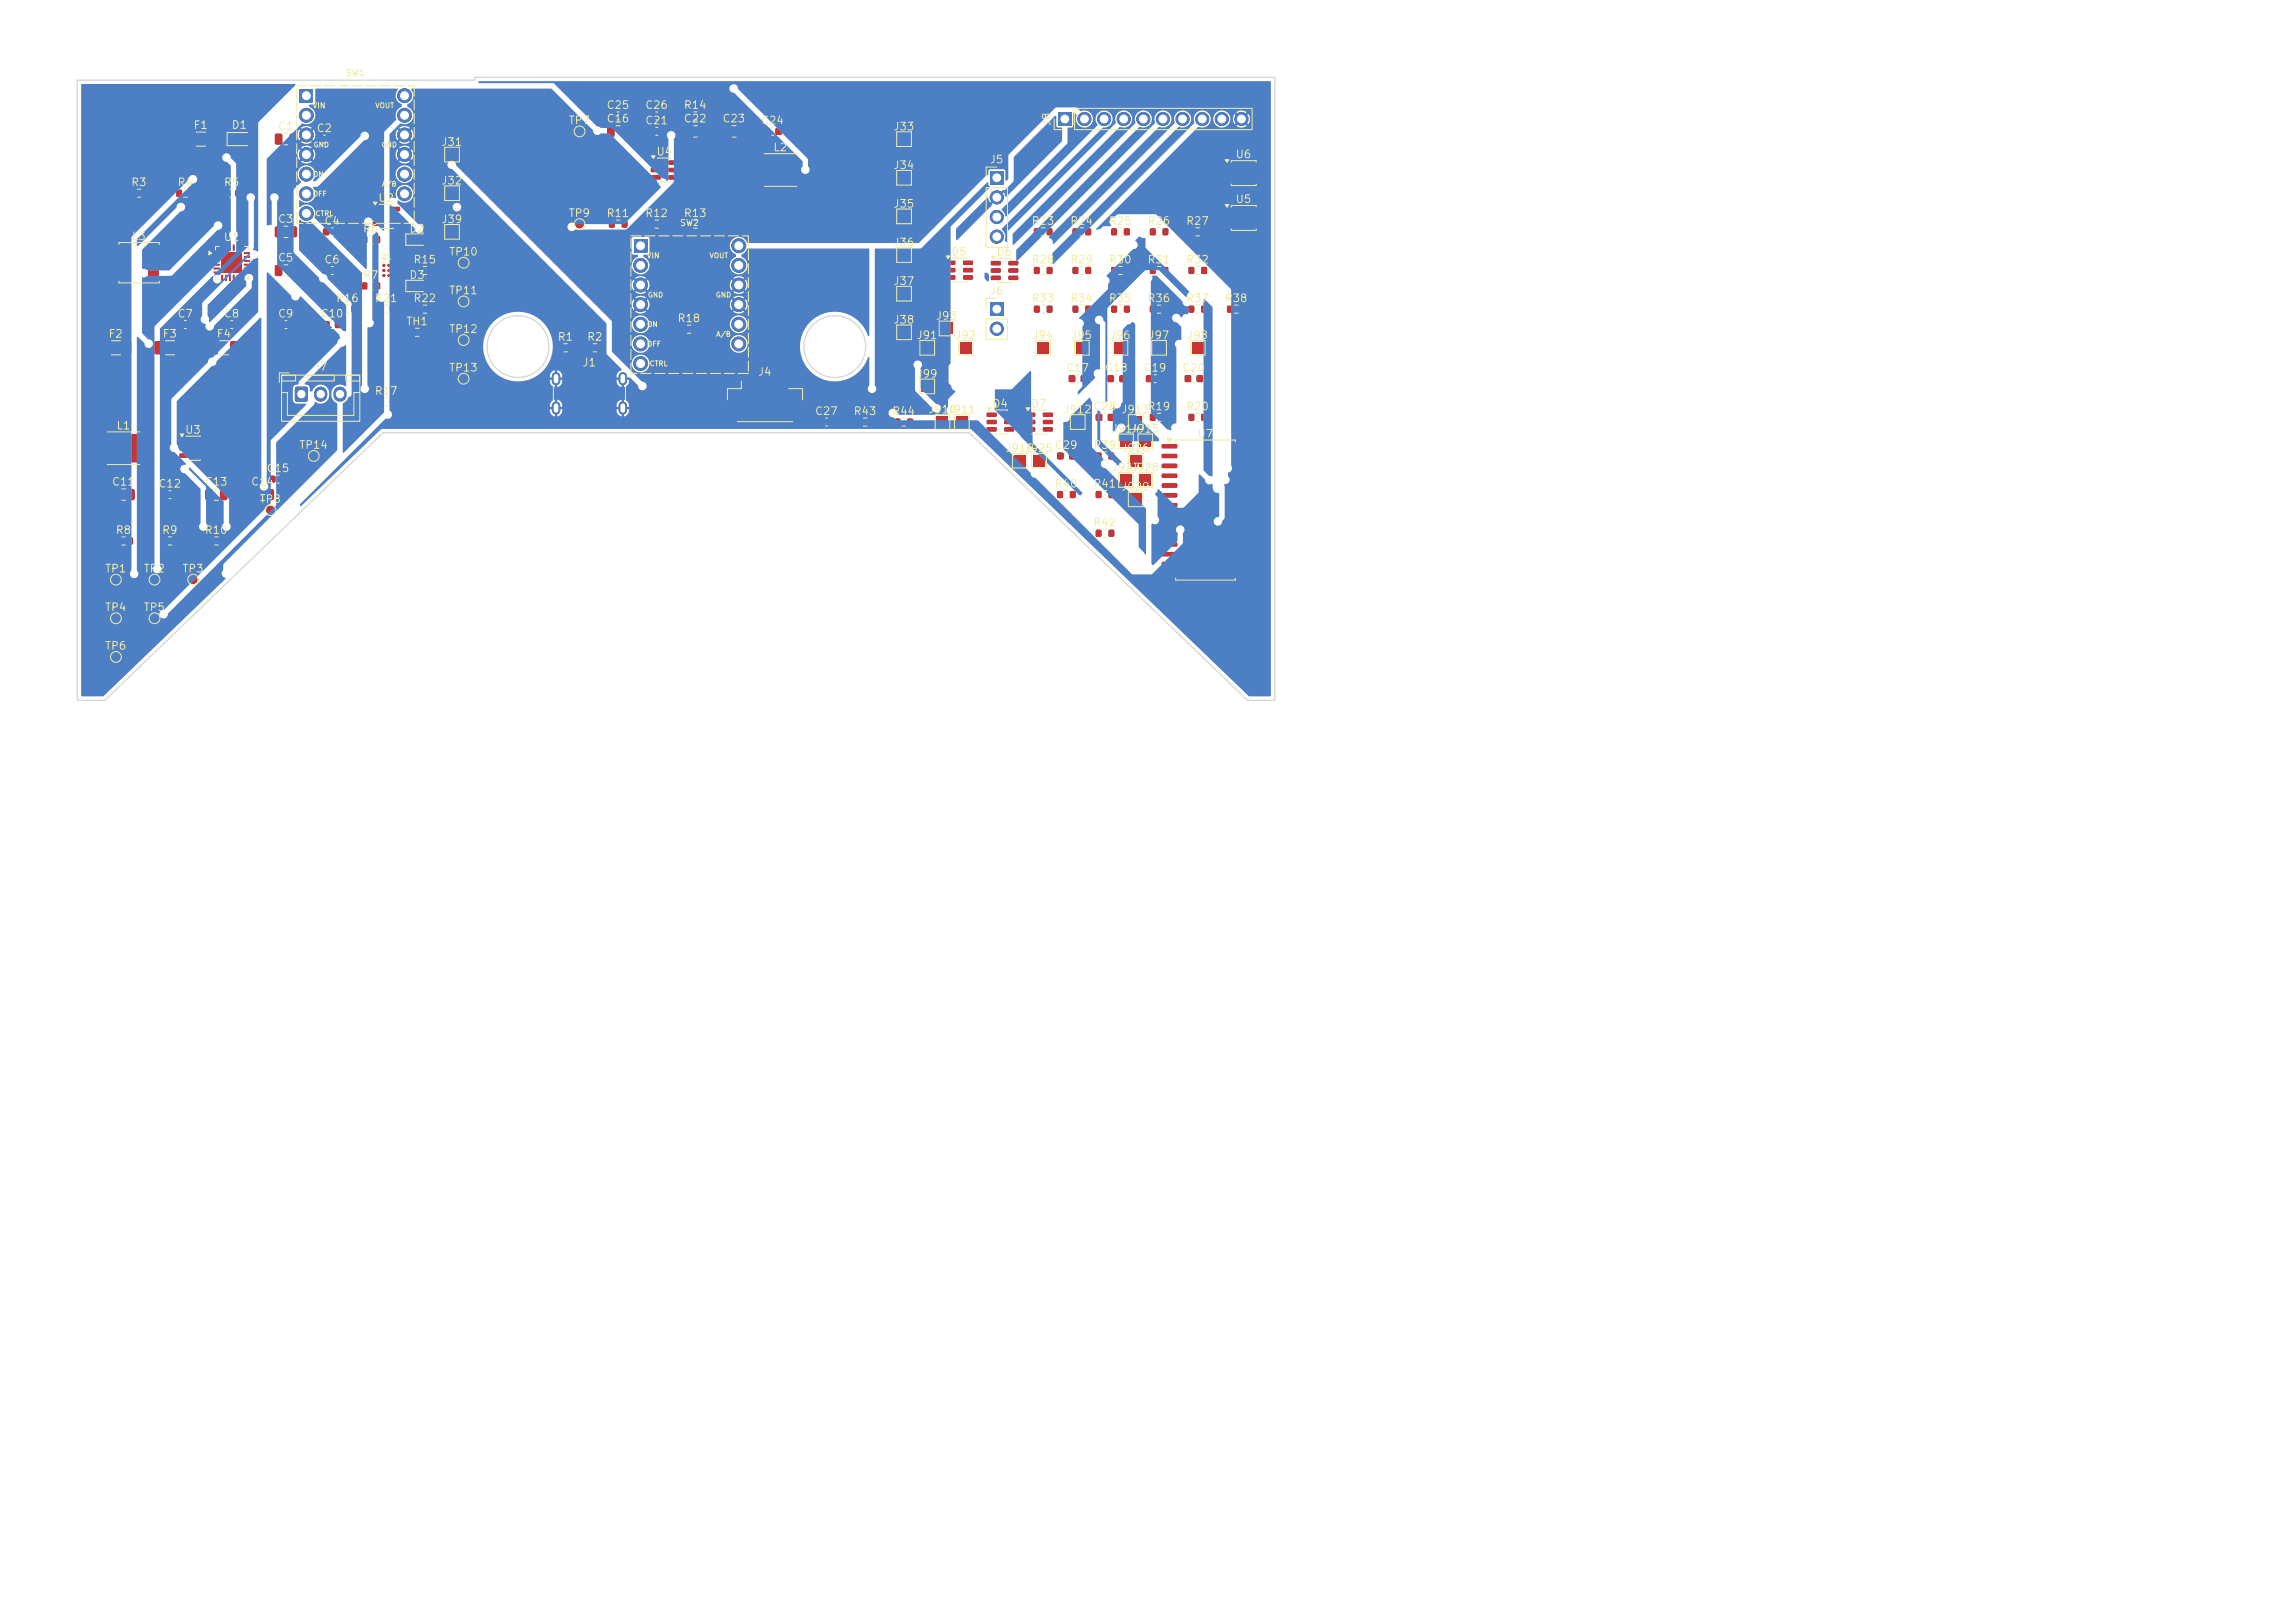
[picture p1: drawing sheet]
<svg xmlns="http://www.w3.org/2000/svg" width="297mm" height="210mm" viewBox="0 0 297 210" stroke-linecap="round" stroke-linejoin="round" font-family="sans-serif">
<defs><g id="words">
<g font-size="1" fill="#f2eda1">
<text x="25" y="16.9">F1</text>
<text x="29.9" y="16.9">D1</text>
<text x="35.9" y="17.1">C1</text>
<text x="40.9" y="17.3">C2</text>
<text x="73.5" y="16.3">TP7</text>
<text x="78.4" y="14.3">C25</text>
<text x="78.4" y="16.1">C16</text>
<text x="83.4" y="14.3">C26</text>
<text x="83.4" y="16.3">C21</text>
<text x="88.4" y="16.1">C22</text>
<text x="88.4" y="14.3">R14</text>
<text x="93.4" y="16.1">C23</text>
<text x="98.4" y="16.3">C24</text>
<text x="115.5" y="17.1">J33</text>
<text x="136.2" y="16.4" transform="rotate(-90 136.2 16.4)">J8</text>
<text x="57" y="19.1">J31</text>
<text x="84.9" y="20.4">U4</text>
<text x="100" y="19.8">L2</text>
<text x="115.5" y="22.1">J34</text>
<text x="128" y="21.4">J5</text>
<text x="159.8" y="20.7">U6</text>
<text x="16.9" y="24.3">R3</text>
<text x="22.9" y="24.3">R4</text>
<text x="28.9" y="24.3">R5</text>
<text x="35.9" y="29.1">C3</text>
<text x="41.9" y="29.3">C4</text>
<text x="48.9" y="26.4">U2</text>
<text x="57" y="29.1">J39</text>
<text x="57" y="24.1">J32</text>
<text x="73.5" y="28.3">TP9</text>
<text x="78.4" y="28.3">R11</text>
<text x="83.4" y="28.3">R12</text>
<text x="88.4" y="28.3">R13</text>
<text x="115.5" y="27.1">J35</text>
<text x="133.4" y="29.3">R23</text>
<text x="138.4" y="29.3">R24</text>
<text x="143.4" y="29.3">R25</text>
<text x="148.4" y="29.3">R26</text>
<text x="153.4" y="29.3">R27</text>
<text x="159.8" y="26.5">U5</text>
<text x="17" y="31.3">L3</text>
<text x="28.9" y="31.4">U1</text>
<text x="35.9" y="34.1">C5</text>
<text x="41.9" y="34.3">C6</text>
<text x="46.9" y="30.3">R6</text>
<text x="52.9" y="30.3">D2</text>
<text x="53.4" y="34.3">R15</text>
<text x="58" y="33.3">TP10</text>
<text x="115.5" y="32.1">J36</text>
<text x="123" y="33.3">D5</text>
<text x="128.9" y="33.4">D6</text>
<text x="133.4" y="34.3">R28</text>
<text x="138.4" y="34.3">R29</text>
<text x="143.4" y="34.3">R30</text>
<text x="148.4" y="34.3">R31</text>
<text x="153.4" y="34.3">R32</text>
<text x="22.9" y="41.3">C7</text>
<text x="28.9" y="41.3">C8</text>
<text x="35.9" y="41.3">C9</text>
<text x="41.4" y="41.3">C10</text>
<text x="43.4" y="39.3">R16</text>
<text x="46.9" y="36.3">R7</text>
<text x="48.4" y="39.3">R21</text>
<text x="52.9" y="36.3">D3</text>
<text x="53.4" y="39.3">R22</text>
<text x="58" y="38.3">TP11</text>
<text x="87.6" y="41.9">R18</text>
<text x="115.5" y="37.1">J37</text>
<text x="121" y="41.6">J93</text>
<text x="128" y="38.4">J6</text>
<text x="133.4" y="39.3">R33</text>
<text x="138.4" y="39.3">R34</text>
<text x="143.4" y="39.3">R35</text>
<text x="148.4" y="39.3">R36</text>
<text x="153.4" y="39.3">R37</text>
<text x="158.4" y="39.3">R38</text>
<text x="14" y="43.9">F2</text>
<text x="21" y="43.9">F3</text>
<text x="28" y="43.9">F4</text>
<text x="52.5" y="42.3">TH1</text>
<text x="58" y="43.3">TP12</text>
<text x="72.1" y="44.3">R1</text>
<text x="75.3" y="47.7">J1</text>
<text x="75.9" y="44.3">R2</text>
<text x="115.5" y="42.1">J38</text>
<text x="118.5" y="44.1">J91</text>
<text x="123.5" y="44.1">J92</text>
<text x="133.5" y="44.1">J94</text>
<text x="138.5" y="44.1">J95</text>
<text x="143.5" y="44.1">J96</text>
<text x="148.5" y="44.1">J97</text>
<text x="153.5" y="44.1">J98</text>
<text x="40.5" y="48.2">J7</text>
<text x="48.4" y="51.3">R17</text>
<text x="58" y="48.3">TP13</text>
<text x="98" y="48.9">J4</text>
<text x="105.4" y="53.9">C27</text>
<text x="110.4" y="53.9">R43</text>
<text x="115.4" y="53.9">R44</text>
<text x="118.5" y="49.1">J99</text>
<text x="120" y="53.7">J910</text>
<text x="122.5" y="53.7">J911</text>
<text x="128.4" y="53">D4</text>
<text x="133.4" y="53">D7</text>
<text x="137.5" y="53.7">J912</text>
<text x="137.9" y="48.3">C17</text>
<text x="141.4" y="53.3">C28</text>
<text x="142.9" y="48.3">C18</text>
<text x="145" y="53.7">J913</text>
<text x="147.9" y="48.3">C19</text>
<text x="148.4" y="53.3">R19</text>
<text x="152.9" y="48.3">C20</text>
<text x="153.4" y="53.3">R20</text>
<text x="15" y="55.8">L1</text>
<text x="23.9" y="56.4">U3</text>
<text x="38.6" y="58.3">TP14</text>
<text x="130" y="58.7">J916</text>
<text x="132.5" y="58.7">J925</text>
<text x="136.4" y="58.3">C29</text>
<text x="141.4" y="58.3">R39</text>
<text x="143.8" y="56.2">J914</text>
<text x="145" y="58.7">J926</text>
<text x="146.3" y="56.2">J915</text>
<text x="154.9" y="56.9">U7</text>
<text x="14.4" y="63.1">C11</text>
<text x="20.4" y="63.3">C12</text>
<text x="26.4" y="63.1">C13</text>
<text x="32.4" y="63.1">C14</text>
<text x="33.5" y="65.3">TP8</text>
<text x="34.4" y="61.3">C15</text>
<text x="136.4" y="63.3">R40</text>
<text x="141.4" y="63.3">R41</text>
<text x="143.8" y="61.2">J927</text>
<text x="145" y="63.7">J929</text>
<text x="146.3" y="61.2">J928</text>
<text x="14.9" y="69.3">R8</text>
<text x="20.9" y="69.3">R9</text>
<text x="26.4" y="69.3">R10</text>
<text x="141.4" y="68.3">R42</text>
<text x="13.5" y="74.3">TP1</text>
<text x="18.5" y="74.3">TP2</text>
<text x="23.5" y="74.3">TP3</text>
<text x="13.5" y="79.3">TP4</text>
<text x="18.5" y="79.3">TP5</text>
<text x="13.5" y="84.3">TP6</text>
</g>
<g font-size=".8" fill="#f2eda1">
<text x="44.7" y="10">SW1</text>
<text x="87.9" y="29.4">SW2</text>
</g>
<g font-size=".7" fill="#f2eda1">
<text x="40.4" y="14.2">VIN</text>
<text x="48.5" y="14.1">VOUT</text>
<text x="40.4" y="23">ON</text>
<text x="40.5" y="19.2">GND</text>
<text x="49.3" y="19.2">GND</text>
<text x="40.4" y="25.6">OFF</text>
<text x="40.8" y="28.1">CTRL</text>
<text x="49.4" y="24.3">A/B</text>
<text x="49.2" y="33.7">Q1</text>
<text x="83.6" y="33.6">VIN</text>
<text x="91.8" y="33.6">VOUT</text>
<text x="83.8" y="38.6">GND</text>
<text x="92.6" y="38.6">GND</text>
<text x="83.7" y="45">OFF</text>
<text x="83.7" y="42.5">ON</text>
<text x="84" y="47.5">CTRL</text>
<text x="92.6" y="43.7">A/B</text>
</g>
</g></defs>
<g fill="#c83434">
<path d="M16.8 24.6h.7v.8h-.7z"/>
<path d="M18.5 24.6h.7v.8h-.7z"/>
<path d="M158.1 21.3h1.3l.1 .2-.1 .1h-1.2z"/>
<path d="M158.1 21.8h1.3l.1 .2-.1 .1h-1.2z"/>
<path d="M158.1 22.3h1.3l.1 .2-.1 .1h-1.2z"/>
<path d="M158.1 22.8h1.3l.1 .2-.1 .1h-1.2z"/>
<path d="M158.1 23.3h1.3l.1 .2-.1 .1h-1.2z"/>
<path d="M162.4 23.3h1.3l.1 .2-.1 .1h-1.3z"/>
<path d="M162.4 22.8h1.3l.1 .2-.1 .1h-1.3z"/>
<path d="M162.4 22.3h1.3l.1 .2-.1 .1h-1.3z"/>
<path d="M162.4 21.8h1.3l.1 .2-.1 .1h-1.3z"/>
<path d="M162.4 21.3h1.3l.1 .2-.1 .1h-1.3z"/>
<path d="M35.6 34.3h.7l.2 .1v1.1l-.1 .2h-.6l-.2-.1v-1.1z"/>
<path d="M37.5 34.3h.7l.2 .1v1.1l-.1 .2h-.6l-.2-.1-.1-1.1z"/>
<path d="M133.8 39.6h.7v.8h-.7z"/>
<path d="M135.5 39.6h.7v.8h-.7z"/>
<path d="M141.8 58.6h.7v.8h-.7z"/>
<path d="M143.5 58.6h.7v.8h-.7z"/>
<path d="M146.2 58.9h1.5v1.5h-1.5z"/>
<path d="M14.8 69.6h.7v.8h-.7z"/>
<path d="M16.5 69.6h.7v.8h-.7z"/>
<path d="M121.7 41.8h1.5v1.5h-1.5z"/>
</g>
<circle cx="20" cy="80" r=".5" fill="#c83434" stroke="#c83434" stroke-width=".13"/>
<g fill="#c83434">
<path d="M133.8 34.6h.7v.8h-.7z"/>
<path d="M135.5 34.6h.7v.8h-.7z"/>
<path d="M24 17.2l1-.1 .2 .2v1.3l-.1 .3h-.9l-.2-.2v-1.3z"/>
<path d="M26.8 17.2l1-.1 .2 .2v1.3l-.1 .3h-.9l-.2-.2v-1.3z"/>
<path d="M29.7 17.8h.5v.4h-.5z"/>
<path d="M31.8 17.8h.5v.4h-.5z"/>
<path d="M128.2 22.2h1.6v1.7h-1.6z"/>
</g>
<g fill="#c83434" stroke="#c83434" stroke-width=".13">
<circle cx="129" cy="25.5" r=".85"/>
<circle cx="129" cy="28.1" r=".85"/>
<circle cx="129" cy="30.6" r=".85"/>
</g>
<path d="M116.2 27.3h1.6v1.5h-1.6z" fill="#c83434"/>
<circle cx="75" cy="17" r=".5" fill="#c83434" stroke="#c83434" stroke-width=".13"/>
<g fill="#c83434">
<path d="M52.8 42.6h.7v.8h-.7z"/>
<path d="M54.5 42.6h.7v.8h-.7z"/>
<path d="M138.7 53.9h1.5v1.5h-1.5z"/>
<path d="M137 14.6h1.6v1.7h-1.6z"/>
</g>
<g fill="#c83434" stroke="#c83434" stroke-width=".13">
<circle cx="140.3" cy="15.4" r=".85"/>
<circle cx="142.9" cy="15.4" r=".85"/>
<circle cx="145.4" cy="15.4" r=".85"/>
<circle cx="148" cy="15.4" r=".85"/>
<circle cx="150.5" cy="15.4" r=".85"/>
<circle cx="153" cy="15.4" r=".85"/>
<circle cx="155.6" cy="15.4" r=".85"/>
<circle cx="158.1" cy="15.4" r=".85"/>
<circle cx="160.7" cy="15.4" r=".85"/>
</g>
<g fill="#c83434">
<path d="M122.4 33.7h1.2l.1 .2v.3l-.2 .1h-1.1l-.1-.1z"/>
<path d="M122.4 34.7h1.2l.1 .1v.4l-.2 .1-1.1-.1-.1-.1z"/>
<path d="M122.4 35.6h1.2l.1 .2v.3l-.2 .1h-1.1l-.1-.1z"/>
<path d="M124.7 35.6h1.1l.1 .2v.3l-.1 .1h-1.1l-.1-.1z"/>
<path d="M124.7 34.7h1.1l.1 .1v.4l-.1 .1-1.1-.1-.1-.1z"/>
<path d="M124.7 33.7h1.1l.1 .2v.3l-.1 .1h-1.1l-.1-.1z"/>
<path d="M145 61.4h1.5v1.5h-1.5z"/>
<path d="M28.8 41.6l.2-.1 .6 .1 .1 .2-.1 .6-.2 .1-.6-.1v-.1z"/>
<path d="M30.4 41.6l.1-.1 .7 .1v.2v.6l-.2 .1-.6-.1-.1-.1z"/>
<path d="M119.3 49.3h1.5v1.5h-1.5z"/>
<path d="M134.3 44.3h1.5v1.5h-1.5z"/>
<path d="M35.6 29.3h.7l.2 .1v1.1l-.1 .2h-.6l-.2-.1v-1.1z"/>
<path d="M37.5 29.3h.7l.2 .1v1.1l-.1 .2h-.6l-.2-.1-.1-1.1z"/>
<path d="M132.7 53.4h1.2l.1 .1v.4l-.2 .1-1-.1-.1-.1z"/>
<path d="M132.7 54.4l1.2-.1 .1 .2v.3l-.2 .1h-1l-.1-.1z"/>
<path d="M132.7 55.3h1.2l.1 .1v.4l-.2 .1-1-.1-.1-.1z"/>
<path d="M135 55.3h1.2l.1 .1v.4l-.2 .1-1.1-.1-.1-.1z"/>
<path d="M135 54.4l1.2-.1 .1 .2v.3l-.2 .1h-1.1l-.1-.1z"/>
<path d="M135 53.4h1.2l.1 .1v.4l-.2 .1-1.1-.1-.1-.1z"/>
<path d="M84.2 20.8h1.2l.1 .1v.4l-.1 .1-1.1-.1-.1-.1z"/>
<path d="M84.2 21.7h1.2l.1 .2v.3l-.1 .1h-1.1l-.1-.1z"/>
<path d="M84.2 22.7h1.2l.1 .1v.4l-.1 .1-1.1-.1-.1-.1z"/>
<path d="M86.5 22.7h1.2l.1 .1v.4l-.1 .1-1.1-.1-.1-.1z"/>
<path d="M86.5 21.7h1.2l.1 .2v.3l-.1 .1h-1.1l-.1-.1z"/>
<path d="M86.5 20.8h1.2l.1 .1v.4l-.1 .1-1.1-.1-.1-.1z"/>
<path d="M57.7 29.3h1.5v1.5h-1.5z"/>
<path d="M153.8 34.6h.7v.8h-.7z"/>
<path d="M155.5 34.6h.7v.8h-.7z"/>
<path d="M13 44.2l1-.1 .2 .2v1.3l-.1 .3h-.9l-.2-.2v-1.3z"/>
<path d="M15.8 44.2l1-.1 .2 .2v1.3l-.1 .3h-.9l-.2-.2v-1.3z"/>
<path d="M78.8 14.6l.2-.1 .6 .1 .1 .2-.1 .6-.2 .1-.6-.1v-.1z"/>
<path d="M80.4 14.6l.1-.1 .7 .1v.2v.6l-.2 .1-.6-.1-.1-.1z"/>
<path d="M138.8 29.6h.7v.8h-.7z"/>
<path d="M140.5 29.6h.7v.8h-.7z"/>
<path d="M20.8 69.6h.7v.8h-.7z"/>
<path d="M22.5 69.6h.7v.8h-.7z"/>
<path d="M48.2 26.8h1.2l.1 .1v.4l-.1 .1-1.1-.1-.1-.1z"/>
<path d="M48.2 27.7h1.2l.1 .2v.3l-.1 .1h-1.1l-.1-.1z"/>
<path d="M48.2 28.7h1.2l.1 .1v.4l-.1 .1-1.1-.1-.1-.1z"/>
<path d="M50.5 28.7h1.2l.1 .1v.4l-.1 .1-1.1-.1-.1-.1z"/>
<path d="M50.5 27.7h1.2l.1 .2v.3l-.1 .1h-1.1l-.1-.1z"/>
<path d="M50.5 26.8h1.2l.1 .1v.4l-.1 .1-1.1-.1-.1-.1z"/>
<path d="M144.3 44.3h1.4v1.5h-1.4z"/>
<path d="M43.8 39.6h.7v.8h-.7z"/>
<path d="M45.5 39.6h.7v.8h-.7z"/>
<path d="M78.8 28.6h.7v.8h-.7z"/>
<path d="M80.5 28.6h.7v.8h-.7z"/>
<path d="M23.2 56.8h1.2l.1 .1v.4l-.1 .1-1.1-.1-.1-.1z"/>
<path d="M23.2 57.7h1.2l.1 .2v.3l-.1 .1h-1.1l-.1-.1z"/>
<path d="M23.2 58.7h1.2l.1 .1v.4l-.1 .1-1.1-.1-.1-.1z"/>
<path d="M25.5 58.7h1.2l.1 .1v.4l-.2 .1-1-.1-.1-.1z"/>
<path d="M25.5 57.7h1.2l.1 .2v.3l-.2 .1h-1l-.1-.1z"/>
<path d="M25.5 56.8h1.2l.1 .1v.4l-.2 .1-1-.1-.1-.1z"/>
<path d="M141.8 63.6h.7v.8h-.7z"/>
<path d="M143.5 63.6h.7v.8h-.7z"/>
<path d="M46.8 36.6h.7v.8h-.7z"/>
<path d="M48.5 36.6h.7v.8h-.7z"/>
</g>
<circle cx="35" cy="66" r=".5" fill="#c83434" stroke="#c83434" stroke-width=".13"/>
<g fill="#c83434">
<path d="M147.5 56.4h1.5v1.5h-1.5z"/>
<path d="M20.8 63.6l.2-.1 .6 .1 .1 .2-.1 .6-.2 .1-.6-.1v-.1z"/>
<path d="M22.4 63.6l.2-.1 .6 .1v.2v.6l-.2 .1-.6-.1-.1-.1z"/>
<path d="M124.3 44.3h1.5v1.5h-1.5z"/>
<path d="M38.7 11.5h1.9v1.8h-1.9z"/>
</g>
<g fill="#c83434" stroke="#c83434" stroke-width=".13">
<circle cx="39.6" cy="14.9" r=".9"/>
<circle cx="52.3" cy="12.4" r=".9"/>
<circle cx="52.3" cy="14.9" r=".9"/>
<circle cx="39.6" cy="17.5" r=".9"/>
<circle cx="39.6" cy="20" r=".9"/>
<circle cx="52.3" cy="17.5" r=".9"/>
<circle cx="52.3" cy="20" r=".9"/>
<circle cx="39.6" cy="27.6" r=".9"/>
<circle cx="52.3" cy="22.5" r=".9"/>
<circle cx="52.3" cy="25.1" r=".9"/>
<circle cx="39.6" cy="25.1" r=".9"/>
<circle cx="39.6" cy="22.5" r=".9"/>
</g>
<g fill="#c83434">
<path d="M116.2 22.3h1.6v1.5h-1.6z"/>
<path d="M143.8 34.6h.7v.8h-.7z"/>
<path d="M145.5 34.6h.7v.8h-.7z"/>
<path d="M131.2 58.9h1.5v1.5h-1.5z"/>
<path d="M115.8 54.2h.7v.8h-.7z"/>
<path d="M117.5 54.2h.6v.8h-.6z"/>
</g>
<circle cx="60" cy="49" r=".5" fill="#c83434" stroke="#c83434" stroke-width=".13"/>
<g fill="#c83434">
<path d="M96.2 49.3h.4l.2 .1v1.5l-.1 .1h-.4l-.1-.1z"/>
<path d="M97.5 49.3h.4l.1 .1 .1 1.5-.1 .1h-.4l-.1-.1z"/>
<path d="M98.7 49.3h.4l.2 .1v1.5l-.1 .1h-.3l-.2-.1z"/>
<path d="M100 49.3h.4l.1 .1v1.5v.1h-.4l-.1-.1z"/>
<path d="M101.2 49.3h.4l.2 .1v1.5l-.1 .1h-.4l-.1-.1z"/>
<path d="M94.2 52.1l.7-.1 .2 .2v2.3l-.1 .2h-.6l-.2-.2-.1-2.2z"/>
<path d="M102.9 52.1l.7-.1 .2 .2 .1 2.3-.2 .2h-.6l-.2-.2-.1-2.2z"/>
<path d="M28.8 24.6h.7v.8h-.7z"/>
<path d="M30.5 24.6h.7v.8h-.7z"/>
<path d="M82 30.9h1.8v1.8h-1.8z"/>
</g>
<g fill="#c83434" stroke="#c83434" stroke-width=".13">
<circle cx="82.9" cy="34.3" r=".9"/>
<circle cx="95.6" cy="31.8" r=".9"/>
<circle cx="95.6" cy="34.3" r=".9"/>
<circle cx="82.9" cy="36.9" r=".9"/>
<circle cx="82.9" cy="39.4" r=".9"/>
<circle cx="95.6" cy="36.9" r=".9"/>
<circle cx="95.6" cy="39.4" r=".9"/>
<circle cx="82.9" cy="47" r=".9"/>
<circle cx="95.6" cy="42" r=".9"/>
<circle cx="95.6" cy="44.5" r=".9"/>
<circle cx="82.9" cy="44.5" r=".9"/>
<circle cx="82.9" cy="42" r=".9"/>
</g>
<g fill="#c83434">
<path d="M147.5 61.4h1.5v1.5h-1.5z"/>
<path d="M116.2 42.3h1.6v1.5h-1.6z"/>
<path d="M41.8 29.6l.2-.1 .6 .1 .1 .2-.1 .6-.2 .1-.6-.1v-.1z"/>
<path d="M43.4 29.6l.2-.1 .6 .1v.2v.6l-.2 .1-.6-.1-.1-.1z"/>
<path d="M138.8 39.6h.7v.8h-.7z"/>
<path d="M140.5 39.6h.7v.8h-.7z"/>
<path d="M35.8 41.6l.2-.1 .6 .1 .1 .2-.1 .6-.2 .1-.6-.1v-.1z"/>
<path d="M37.4 41.6l.2-.1 .6 .1v.2v.6l-.2 .1-.6-.1-.1-.1z"/>
<path d="M146.2 53.9h1.5v1.5h-1.5z"/>
<path d="M146.2 63.9h1.5v1.5h-1.5z"/>
</g>
<circle cx="15" cy="80" r=".5" fill="#c83434" stroke="#c83434" stroke-width=".13"/>
<g fill="#c83434">
<path d="M116.2 17.3h1.6v1.5h-1.6z"/>
<path d="M138.8 34.6h.7v.8h-.7z"/>
<path d="M140.5 34.6h.7v.8h-.7z"/>
<path d="M41.8 34.6l.2-.1 .6 .1 .1 .2-.1 .6-.2 .1-.6-.1v-.1z"/>
<path d="M43.4 34.6l.2-.1 .6 .1v.2v.6l-.2 .1-.6-.1-.1-.1z"/>
<path d="M141.8 53.6l.2-.1 .6 .1 .1 .2-.1 .6-.2 .1-.6-.1v-.1z"/>
<path d="M143.4 53.6l.1-.1 .7 .1v.2v.6l-.2 .1-.6-.1-.1-.1z"/>
<path d="M75.8 44.6h.7v.8h-.7z"/>
<path d="M77.5 44.6h.7v.8h-.7z"/>
<path d="M154.3 44.3h1.4v1.5h-1.4z"/>
<path d="M75.5 48.4l.5-.1 .1 .1v.9l-.1 .2h-.4l-.2-.1z"/>
<path d="M77.5 48.4l.5-.1 .2 .1v.9l-.1 .2h-.5l-.2-.1z"/>
<path d="M78.7 48.4l.5-.1 .2 .1v.9l-.1 .2h-.5l-.2-.1z"/>
<path d="M76.5 48.4l.5-.1 .1 .1v.9l-.1 .2h-.4l-.2-.1z"/>
<path d="M74.4 48.4l.5-.1 .2 .1v.9l-.1 .2h-.4l-.2-.1z"/>
<path d="M73.2 48.4l.5-.1 .2 .1v.9l-.1 .2h-.5l-.2-.1z"/>
</g>
<path d="M72 48.7v.6M72 52.5v.6M80.6 48.7v.6M80.6 52.5v.6" fill="none" stroke="#c83434" stroke-width="1.1"/>
<g fill="#c83434">
<path d="M133.8 29.6h.7v.8h-.7z"/>
<path d="M135.5 29.6h.7v.8h-.7z"/>
<path d="M127.7 53.4h1.2l.1 .1v.4l-.2 .1-1-.1-.1-.1z"/>
<path d="M127.7 54.4l1.2-.1 .1 .2v.3l-.2 .1h-1l-.1-.1z"/>
<path d="M127.7 55.3h1.2l.1 .1v.4l-.2 .1-1-.1-.1-.1z"/>
<path d="M130 55.3h1.2l.1 .1v.4l-.2 .1-1.1-.1-.1-.1z"/>
<path d="M130 54.4l1.2-.1 .1 .2v.3l-.2 .1h-1.1l-.1-.1z"/>
<path d="M130 53.4h1.2l.1 .1v.4l-.2 .1-1.1-.1-.1-.1z"/>
<path d="M128.2 39.2h1.6v1.7h-1.6z"/>
</g>
<g fill="#c83434" stroke="#c83434" stroke-width=".13">
<circle cx="129" cy="42.5" r=".85"/>
<circle cx="60" cy="39" r=".5"/>
<circle cx="20" cy="75" r=".5"/>
</g>
<g fill="#c83434">
<path d="M153.8 53.6h.7v.8h-.7z"/>
<path d="M155.5 53.6h.7v.8h-.7z"/>
<path d="M123.7 53.9h1.5v1.5h-1.5z"/>
<path d="M116.2 32.3h1.6v1.5h-1.6z"/>
<path d="M121.2 53.9h1.5v1.5h-1.5z"/>
<path d="M57.7 19.3h1.5v1.5h-1.5z"/>
<path d="M148.8 39.6h.7v.8h-.7z"/>
<path d="M150.5 39.6h.7v.8h-.7z"/>
<path d="M41.8 41.6l.2-.1 .6 .1 .1 .2-.1 .6-.2 .1-.6-.1v-.1z"/>
<path d="M43.4 41.6l.2-.1 .6 .1v.2v.6l-.2 .1-.6-.1-.1-.1z"/>
<path d="M52.8 36.6h.8v.8h-.8z"/>
<path d="M54.4 36.6h.8v.8h-.8z"/>
<path d="M14.6 63.3h.7l.2 .1 .1 1.1-.2 .2h-.6l-.2-.1v-1.1z"/>
<path d="M16.5 63.3h.7l.2 .1v1.1l-.1 .2h-.6l-.2-.1-.1-1.1z"/>
<path d="M52.8 30.6h.8v.8h-.8z"/>
<path d="M54.4 30.6h.8v.8h-.8z"/>
<path d="M98.8 16.6l.2-.1 .6 .1 .1 .2-.1 .6-.2 .1-.6-.1v-.1z"/>
<path d="M100.4 16.6l.1-.1 .7 .1v.2v.6l-.2 .1-.6-.1-.1-.1z"/>
<path d="M148.8 53.6h.7v.8h-.7z"/>
<path d="M150.5 53.6h.7v.8h-.7z"/>
<path d="M141.8 68.6h.7v.8h-.7z"/>
<path d="M143.5 68.6h.7v.8h-.7z"/>
<path d="M88.6 16.3h.7l.2 .1 .1 1.1-.2 .2h-.6l-.2-.1-.1-1.1z"/>
<path d="M90.5 16.3h.7l.2 .1v1.1l-.1 .2h-.6l-.2-.1-.1-1.1z"/>
<path d="M32.6 63.3h.7l.2 .1v1.1l-.1 .2h-.6l-.2-.1v-1.1z"/>
<path d="M34.5 63.3h.7l.2 .1 .1 1.1-.2 .2h-.6l-.2-.1-.1-1.1z"/>
<path d="M26.8 69.6h.7v.8h-.7z"/>
<path d="M28.5 69.6h.7v.8h-.7z"/>
<path d="M128.2 33.8h1.2l.1 .1v.4l-.1 .1-1.1-.1-.1-.1z"/>
<path d="M128.2 34.7h1.2l.1 .2v.3l-.1 .1h-1.1l-.1-.1z"/>
<path d="M128.2 35.7h1.2l.1 .1v.4l-.1 .1-1.1-.1-.1-.1z"/>
<path d="M130.5 35.7h1.2l.1 .1v.4l-.2 .1-1-.1-.1-.1z"/>
<path d="M130.5 34.7h1.2l.1 .2v.3l-.2 .1h-1l-.1-.1z"/>
<path d="M130.5 33.8h1.2l.1 .1v.4l-.2 .1-1-.1-.1-.1z"/>
<path d="M22.8 24.6h.7v.8h-.7z"/>
<path d="M24.5 24.6h.7v.8h-.7z"/>
<path d="M27 44.2l1-.1 .2 .2v1.3l-.1 .3h-.9l-.2-.2v-1.3z"/>
<path d="M29.8 44.2l1-.1 .2 .2v1.3l-.1 .3h-.9l-.2-.2v-1.3z"/>
<path d="M72 44.6h.7v.8h-.7z"/>
<path d="M73.7 44.6h.7v.8h-.7z"/>
<path d="M34.8 61.6l.2-.1 .6 .1 .1 .2-.1 .6-.1 .1-.7-.1v-.1z"/>
<path d="M36.4 61.6l.1-.1 .7 .1v.2v.6l-.2 .1-.6-.1-.1-.1z"/>
</g>
<circle cx="60" cy="44" r=".5" fill="#c83434" stroke="#c83434" stroke-width=".13"/>
<g fill="#c83434">
<path d="M88.8 14.6h.7v.8h-.7z"/>
<path d="M90.5 14.6h.7v.8h-.7z"/>
<path d="M20 44.2l1-.1 .2 .2v1.3l-.1 .3h-.9l-.2-.2v-1.3z"/>
<path d="M22.8 44.2l1-.1 .2 .2v1.3l-.1 .3h-.9l-.2-.2v-1.3z"/>
<path d="M138.3 48.6l.2-.1 .6 .1 .1 .2-.1 .6-.2 .1-.6-.1v-.1z"/>
<path d="M139.9 48.6l.2-.1 .6 .1v.2v.6l-.2 .1-.6-.1-.1-.1z"/>
<path d="M158.8 39.6h.7v.8h-.7z"/>
<path d="M160.5 39.6h.7v.8h-.7z"/>
<path d="M110.8 54.2h.7v.8h-.7z"/>
<path d="M112.5 54.2h.6v.8h-.6z"/>
</g>
<g fill="#c83434" stroke="#c83434" stroke-width=".13">
<circle cx="15" cy="85" r=".5"/>
<circle cx="40.6" cy="59" r=".5"/>
</g>
<g fill="#c83434">
<path d="M40.8 17.6l.2-.1 .6 .1 .1 .2-.1 .6-.2 .1-.6-.1v-.1z"/>
<path d="M42.4 17.6l.1-.1 .7 .1v.2v.6l-.2 .1-.6-.1-.1-.1z"/>
<path d="M38.2 50.1l.2-.1 1.4 .1v.2v1.4v.2l-.2 .1-1.4-.1-.1-.2v-1.4z"/>
</g>
<path d="M41.5 50.9v.2M44 50.9v.2" fill="none" stroke="#c83434" stroke-width="1.7"/>
<g fill="#c83434">
<path d="M83.8 28.6h.7v.8h-.7z"/>
<path d="M85.5 28.6h.7v.8h-.7z"/>
<path d="M22.8 41.6l.2-.1 .6 .1 .1 .2-.1 .6-.2 .1-.6-.1v-.1z"/>
<path d="M24.4 41.6l.1-.1 .7 .1v.2v.6l-.2 .1-.6-.1-.1-.1z"/>
<path d="M150.4 57.5h1.9l.1 .1v.4h-.2h-1.8l-.1-.1z"/>
<path d="M150.4 58.8l1.9-.1 .1 .2v.3l-.2 .1h-1.8l-.1-.1z"/>
<path d="M150.4 60h1.9l.1 .1v.4l-.2 .1h-1.8l-.1-.2z"/>
<path d="M150.4 61.3h1.9l.1 .1v.4l-.2 .1-1.8-.1-.1-.1z"/>
<path d="M150.4 62.6l1.9-.1 .1 .2v.3l-.2 .1h-1.8l-.1-.1z"/>
<path d="M150.4 63.8h1.9l.1 .1v.4l-.2 .1h-1.8l-.1-.2z"/>
<path d="M150.4 65.1h1.9l.1 .1v.4l-.2 .1h-1.8l-.1-.2z"/>
<path d="M150.4 66.4l1.9-.1 .1 .2v.3l-.2 .1h-1.8l-.1-.1z"/>
<path d="M150.4 67.6h1.9l.1 .2v.3l-.2 .1h-1.8l-.1-.1z"/>
<path d="M150.4 68.9h1.9l.1 .1v.4l-.2 .1h-1.8l-.1-.2z"/>
<path d="M150.4 70.2h1.9l.1 .1v.4h-.2h-1.8l-.1-.1z"/>
<path d="M150.4 71.5l1.9-.1 .1 .2v.3l-.2 .1h-1.8l-.1-.1z"/>
<path d="M150.4 72.7h1.9l.1 .1v.4l-.2 .1h-1.8l-.1-.2z"/>
<path d="M150.4 74h1.9l.1 .1v.4l-.2 .1-1.8-.1-.1-.1z"/>
<path d="M159.7 74h1.9l.1 .1v.4l-.2 .1-1.8-.1-.1-.1z"/>
<path d="M159.7 72.7h1.9l.1 .1v.4l-.2 .1h-1.8l-.1-.2z"/>
<path d="M159.7 71.5l1.9-.1 .1 .2v.3l-.2 .1h-1.8l-.1-.1z"/>
<path d="M159.7 70.2h1.9l.1 .1v.4h-.2h-1.8l-.1-.1z"/>
<path d="M159.7 68.9h1.9l.1 .1v.4l-.2 .1h-1.8l-.1-.2z"/>
<path d="M159.7 67.6h1.9l.1 .2v.3l-.2 .1h-1.8l-.1-.1z"/>
<path d="M159.7 66.4l1.9-.1 .1 .2v.3l-.2 .1h-1.8l-.1-.1z"/>
<path d="M159.7 65.1h1.9l.1 .1v.4l-.2 .1h-1.8l-.1-.2z"/>
<path d="M159.7 63.8h1.9l.1 .1v.4l-.2 .1h-1.8l-.1-.2z"/>
<path d="M159.7 62.6l1.9-.1 .1 .2v.3l-.2 .1h-1.8l-.1-.1z"/>
<path d="M159.7 61.3h1.9l.1 .1v.4l-.2 .1-1.8-.1-.1-.1z"/>
<path d="M159.7 60h1.9l.1 .1v.4l-.2 .1h-1.8l-.1-.2z"/>
<path d="M159.7 58.8l1.9-.1 .1 .2v.3l-.2 .1h-1.8l-.1-.1z"/>
<path d="M159.7 57.5h1.9l.1 .1v.4h-.2h-1.8l-.1-.1z"/>
<path d="M35.6 17.3h.7l.2 .1v1.1l-.1 .2h-.6l-.2-.1v-1.1z"/>
<path d="M37.5 17.3h.7l.2 .1v1.1l-.1 .2h-.6l-.2-.1-.1-1.1z"/>
<path d="M53.8 34.6h.7v.8h-.7z"/>
<path d="M55.5 34.6h.7v.8h-.7z"/>
<path d="M153.3 48.6l.2-.1 .6 .1 .1 .2-.1 .6-.2 .1-.6-.1v-.1z"/>
<path d="M154.9 48.6l.2-.1 .6 .1v.2v.6l-.2 .1-.6-.1-.1-.1z"/>
<path d="M93.6 16.3h.7l.2 .1 .1 1.1-.2 .2h-.6l-.2-.1-.1-1.1z"/>
<path d="M95.5 16.3h.7l.2 .1v1.1l-.1 .2h-.6l-.2-.1-.1-1.1z"/>
</g>
<circle cx="75" cy="29" r=".5" fill="#c83434" stroke="#c83434" stroke-width=".13"/>
<g fill="#c83434">
<path d="M143.8 29.6h.7v.8h-.7z"/>
<path d="M145.5 29.6h.7v.8h-.7z"/>
<path d="M83.8 14.6l.2-.1 .6 .1 .1 .2-.1 .6-.2 .1-.6-.1v-.1z"/>
<path d="M85.4 14.6l.1-.1 .7 .1v.2v.6l-.2 .1-.6-.1-.1-.1z"/>
<path d="M15.5 32l1.1-.1 .2 .2 .1 3.8-.2 .2h-1l-.2-.2-.1-3.7z"/>
<path d="M19.2 32l1.1-.1 .2 .2v3.8l-.1 .2h-1l-.2-.2-.1-3.7z"/>
<path d="M133.7 58.9h1.5v1.5h-1.5z"/>
<path d="M48.8 51.6h.7v.8h-.7z"/>
<path d="M50.5 51.6h.7v.8h-.7z"/>
</g>
<circle cx="25" cy="75" r=".5" fill="#c83434" stroke="#c83434" stroke-width=".13"/>
<g fill="#c83434">
<path d="M88.8 28.6h.7v.8h-.7z"/>
<path d="M90.5 28.6h.7v.8h-.7z"/>
</g>
<g fill="#c83434" stroke="#c83434" stroke-width=".13">
<circle cx="49.7" cy="34.4" r=".15"/>
<circle cx="50.3" cy="34.4" r=".15"/>
<circle cx="49.7" cy="35" r=".15"/>
<circle cx="50.3" cy="35" r=".15"/>
<circle cx="49.7" cy="35.7" r=".15"/>
<circle cx="50.3" cy="35.7" r=".15"/>
</g>
<g fill="#c83434">
<path d="M57.7 24.3h1.5v1.5h-1.5z"/>
<path d="M14 56.2h.8l.2 .1v3.3l-.1 .2-.7 .1-.2-.2-.1-3.3z"/>
<path d="M17 56.2h.8l.2 .1v3.3l-.1 .2-.7 .1-.2-.2v-3.3z"/>
<path d="M83.8 16.6l.2-.1 .6 .1 .1 .2-.1 .6-.2 .1-.6-.1v-.1z"/>
<path d="M85.4 16.6l.1-.1 .7 .1v.2v.6l-.2 .1-.6-.1-.1-.1z"/>
</g>
<circle cx="60" cy="34" r=".5" fill="#c83434" stroke="#c83434" stroke-width=".13"/>
<g fill="#c83434">
<path d="M27.6 32.6h.8v.2l-.7 .1z"/>
<path d="M27.6 33.1h.8v.2l-.7 .1z"/>
<path d="M27.6 33.6h.8v.2l-.7 .1z"/>
<path d="M27.6 34.1h.8v.2l-.7 .1z"/>
<path d="M27.6 34.6h.8v.2l-.7 .1z"/>
<path d="M27.6 35.1h.8v.2l-.7 .1z"/>
<path d="M28.6 35.6h.3l-.1 .8-.2-.1z"/>
<path d="M29.1 35.6h.3l-.1 .8-.2-.1z"/>
<path d="M29.6 35.6h.3l-.1 .8-.2-.1z"/>
<path d="M30.1 35.6h.3l-.1 .8-.2-.1z"/>
<path d="M30.6 35.6h.3l-.1 .8-.2-.1z"/>
<path d="M31.1 35.6h.3l-.1 .8-.2-.1z"/>
<path d="M31.6 35.1h.7l.1 .2-.8 .1z"/>
<path d="M31.6 34.6h.7l.1 .2-.8 .1z"/>
<path d="M31.6 34.1h.7l.1 .2-.8 .1z"/>
<path d="M31.6 33.6h.7l.1 .2-.8 .1z"/>
<path d="M31.6 33.1h.7l.1 .2-.8 .1z"/>
<path d="M31.6 32.6h.7l.1 .2-.8 .1z"/>
<path d="M31.1 31.6l.3 .1-.1 .7h-.2z"/>
<path d="M30.6 31.6l.3 .1-.1 .7h-.2z"/>
<path d="M30.1 31.6l.3 .1-.1 .7h-.2z"/>
<path d="M29.6 31.6l.3 .1-.1 .7h-.2z"/>
<path d="M29.1 31.6l.3 .1-.1 .7h-.2z"/>
<path d="M28.6 31.6l.3 .1-.1 .7h-.2z"/>
<path d="M28.6 32.7h2.7v2.7h-2.7z"/>
<path d="M148.8 29.6h.7v.8h-.7z"/>
<path d="M150.5 29.6h.7v.8h-.7z"/>
<path d="M26.6 63.3h.7l.2 .1 .1 1.1-.2 .2h-.6l-.2-.1-.1-1.1z"/>
<path d="M28.5 63.3h.7l.2 .1v1.1l-.1 .2h-.6l-.2-.1-.1-1.1z"/>
<path d="M143.3 48.6l.2-.1 .6 .1 .1 .2-.1 .6-.2 .1-.6-.1v-.1z"/>
<path d="M144.9 48.6l.2-.1 .6 .1v.2v.6l-.2 .1-.6-.1-.1-.1z"/>
<path d="M139.3 44.3h1.4v1.5h-1.4z"/>
<path d="M78.6 16.3h.7l.2 .1 .1 1.1-.2 .2h-.6l-.2-.1-.1-1.1z"/>
<path d="M80.5 16.3h.7l.2 .1 .1 1.1-.2 .2h-.6l-.2-.1-.1-1.1z"/>
<path d="M148.3 48.6l.2-.1 .6 .1 .1 .2-.1 .6-.2 .1-.6-.1v-.1z"/>
<path d="M149.9 48.6l.2-.1 .6 .1v.2v.6l-.2 .1-.6-.1-.1-.1z"/>
<path d="M88 42.2h.7v.8h-.7z"/>
<path d="M89.7 42.2h.6v.8h-.6z"/>
<path d="M46.8 30.6h.7v.8h-.7z"/>
<path d="M48.5 30.6h.7v.8h-.7z"/>
<path d="M105.8 54.2l.2-.1 .6 .1v.2v.6l-.2 .1-.6-.1-.1-.1z"/>
<path d="M107.4 54.2l.1-.1 .6 .1 .1 .2-.1 .6-.1 .1-.6-.1-.1-.1z"/>
<path d="M99 20.2h.8l.2 .1 .1 3.3-.2 .2-.7 .1-.2-.2-.1-3.3z"/>
<path d="M102 20.2h.8l.2 .1 .1 3.3-.2 .2-.7 .1-.2-.2v-3.3z"/>
<path d="M136.8 58.6l.2-.1 .6 .1 .1 .2-.1 .6-.2 .1-.6-.1v-.1z"/>
<path d="M138.4 58.6l.1-.1 .7 .1v.2v.6l-.2 .1-.6-.1-.1-.1z"/>
<path d="M143.8 39.6h.7v.8h-.7z"/>
<path d="M145.5 39.6h.7v.8h-.7z"/>
<path d="M158.1 27.1h1.3l.1 .2-.1 .1h-1.2z"/>
<path d="M158.1 27.6h1.3l.1 .2-.1 .1h-1.2z"/>
<path d="M158.1 28.1h1.3l.1 .2-.1 .1h-1.2z"/>
<path d="M158.1 28.6h1.3l.1 .2-.1 .1h-1.2z"/>
<path d="M158.1 29.1h1.3l.1 .2-.1 .1h-1.2z"/>
<path d="M162.4 29.1h1.3l.1 .2-.1 .1h-1.3z"/>
<path d="M162.4 28.6h1.3l.1 .2-.1 .1h-1.3z"/>
<path d="M162.4 28.1h1.3l.1 .2-.1 .1h-1.3z"/>
<path d="M162.4 27.6h1.3l.1 .2-.1 .1h-1.3z"/>
<path d="M162.4 27.1h1.3l.1 .2-.1 .1h-1.3z"/>
<path d="M153.8 29.6h.7v.8h-.7z"/>
<path d="M155.5 29.6h.7v.8h-.7z"/>
<path d="M145 56.4h1.5v1.5h-1.5z"/>
<path d="M136.8 63.6h.7v.8h-.7z"/>
<path d="M138.5 63.6h.7v.8h-.7z"/>
<path d="M119.3 44.3h1.5v1.5h-1.5z"/>
<path d="M148.8 34.6h.7v.8h-.7z"/>
<path d="M150.5 34.6h.7v.8h-.7z"/>
<path d="M149.3 44.3h1.4v1.5h-1.4z"/>
<path d="M153.8 39.6h.7v.8h-.7z"/>
<path d="M155.5 39.6h.7v.8h-.7z"/>
<path d="M116.2 37.3h1.6v1.5h-1.6z"/>
</g>
<circle cx="15" cy="75" r=".5" fill="#c83434" stroke="#c83434" stroke-width=".13"/>
<g fill="#c83434">
<path d="M48.8 39.6h.7v.8h-.7z"/>
<path d="M50.5 39.6h.7v.8h-.7z"/>
<path d="M53.8 39.6h.7v.8h-.7z"/>
<path d="M55.5 39.6h.7v.8h-.7z"/>
</g>
<path d="M128.2 22.2h1.6v1.7h-1.6z" fill="#4d7fc4"/>
<g fill="#4d7fc4" stroke="#4d7fc4" stroke-width=".13">
<circle cx="129" cy="25.5" r=".85"/>
<circle cx="129" cy="28.1" r=".85"/>
<circle cx="129" cy="30.6" r=".85"/>
</g>
<path d="M137 14.6h1.6v1.7h-1.6z" fill="#4d7fc4"/>
<g fill="#4d7fc4" stroke="#4d7fc4" stroke-width=".13">
<circle cx="140.3" cy="15.4" r=".85"/>
<circle cx="142.9" cy="15.4" r=".85"/>
<circle cx="145.4" cy="15.4" r=".85"/>
<circle cx="148" cy="15.4" r=".85"/>
<circle cx="150.5" cy="15.4" r=".85"/>
<circle cx="153" cy="15.4" r=".85"/>
<circle cx="155.6" cy="15.4" r=".85"/>
<circle cx="158.1" cy="15.4" r=".85"/>
<circle cx="160.7" cy="15.4" r=".85"/>
</g>
<path d="M38.7 11.5h1.9v1.8h-1.9z" fill="#4d7fc4"/>
<g fill="#4d7fc4" stroke="#4d7fc4" stroke-width=".13">
<circle cx="39.6" cy="14.9" r=".9"/>
<circle cx="52.3" cy="12.4" r=".9"/>
<circle cx="52.3" cy="14.9" r=".9"/>
<circle cx="39.6" cy="17.5" r=".9"/>
<circle cx="39.6" cy="20" r=".9"/>
<circle cx="52.3" cy="17.5" r=".9"/>
<circle cx="52.3" cy="20" r=".9"/>
<circle cx="39.6" cy="27.6" r=".9"/>
<circle cx="52.3" cy="22.5" r=".9"/>
<circle cx="52.3" cy="25.1" r=".9"/>
<circle cx="39.6" cy="25.1" r=".9"/>
<circle cx="39.6" cy="22.5" r=".9"/>
</g>
<path d="M82 30.9h1.8v1.8h-1.8z" fill="#4d7fc4"/>
<g fill="#4d7fc4" stroke="#4d7fc4" stroke-width=".13">
<circle cx="82.9" cy="34.3" r=".9"/>
<circle cx="95.6" cy="31.8" r=".9"/>
<circle cx="95.6" cy="34.3" r=".9"/>
<circle cx="82.9" cy="36.9" r=".9"/>
<circle cx="82.9" cy="39.4" r=".9"/>
<circle cx="95.6" cy="36.9" r=".9"/>
<circle cx="95.6" cy="39.4" r=".9"/>
<circle cx="82.9" cy="47" r=".9"/>
<circle cx="95.6" cy="42" r=".9"/>
<circle cx="95.6" cy="44.5" r=".9"/>
<circle cx="82.9" cy="44.5" r=".9"/>
<circle cx="82.9" cy="42" r=".9"/>
</g>
<path d="M72 48.7v.6M72 52.5v.6M80.6 48.7v.6M80.6 52.5v.6" fill="none" stroke="#4d7fc4" stroke-width="1.1"/>
<path d="M128.2 39.2h1.6v1.7h-1.6z" fill="#4d7fc4"/>
<circle cx="129" cy="42.5" r=".85" fill="#4d7fc4" stroke="#4d7fc4" stroke-width=".13"/>
<path d="M38.2 50.1l.2-.1 1.4 .1v.2v1.4v.2l-.2 .1-1.4-.1-.1-.2v-1.4z" fill="#4d7fc4"/>
<path d="M41.5 50.9v.2M44 50.9v.2" fill="none" stroke="#4d7fc4" stroke-width="1.7"/>
<g fill="#4d7fc4">
<path d="M10.5 10.9h27.7v.1l-4.7 4.8-.1 .1v16.5l-.1 .1-.5-.2 .1-.3v-6.1a.57 .57 0 0 0-.2-.8 .57 .57 0 0 0-.8 .2 .57 .57 0 0 0 .3 .8l-.1 5.8-3.7 3.7h-.7v-.1l2.8-2.8 .1-1.9a.64 .64 0 0 0 0-.9v-8.7l-.7-.8a.57 .57 0 0 0-.6-.6 .57 .57 0 0 0-.6 .7 .57 .57 0 0 0 .7 .5l.5 .5-.1 8.5a.6 .6 0 0 0 .1 .8l-.1 1.6-9.7 9.8-.1 .1v30.9a.56 .56 0 0 0 0 .8 .56 .56 0 0 0 .8 0 .56 .56 0 0 0-.1-.8v-30.6l6.8-6.9h.1v.1a.56 .56 0 0 0 .2 .8 .56 .56 0 0 0 .8-.2l3.6-3.6h.1v.2l-6.1 6.1-.1 1.8a.57 .57 0 0 0-.1 .7 .57 .57 0 0 0 .6 .3v.1a.57 .57 0 0 0 .5 .8 .57 .57 0 0 0 .6-.7l4.8-4.7 .1-1a.56 .56 0 0 0 0-.8 .56 .56 0 0 0-.8 .1 .56 .56 0 0 0 .1 .8l-.1 .5-4.6 4.6-.1 .1-.1-.2a.65 .65 0 0 0-.1-.6v-1.5l5.9-5.9 .6-.2v7.1l-5.9 5.9a.6 .6 0 0 0-.6 .6l-4.7 4.7-.1 5.9a.58 .58 0 0 0-.1 .7 .58 .58 0 0 0 .6 .3l1.5 1.5-.1 .1a.58 .58 0 0 0-.7 .6 .58 .58 0 0 0 .7 .6l2 2v4.4a.57 .57 0 0 0-.1 .8 .57 .57 0 0 0 .8 0 .57 .57 0 0 0 0-.8l-.1-4.7-2.1-2.2v-.3l4.4 4.3v2.9a.56 .56 0 0 0 0 .9 .56 .56 0 0 0 .9-.1 .56 .56 0 0 0-.2-.8v-3v-.2l-6.5-6.5-.2-.5v-5.6l4.5-4.5a.64 .64 0 0 0 .6-.7l5.6-5.6 .2 .1v21.3a.57 .57 0 0 0-.1 .8 .57 .57 0 0 0 .9 0 .57 .57 0 0 0-.1-.8v-27.2h.2l3 3a.57 .57 0 0 0 .5 .6 .57 .57 0 0 0 .6-.5h.2l4.9 5a.38 .38 0 0 1-.1 .6l-.2 .4-4.9 4.9-.1 .5a.57 .57 0 0 0-.7 .4v1.6l.1 .3 .4 .1h1.1l.1 .2-4.5 4.6-.1 8.1-13.8 13.8a.57 .57 0 0 0-.6 .6 .57 .57 0 0 0 .7 .5 .57 .57 0 0 0 .4-.6l14-13.9v-.2l.1-8.1 4.8-4.8 .1-.4h.1a1.11 1.11 0 0 0 1.8-.8 1.16 1.16 0 0 0-.8-1.4 1.16 1.16 0 0 0-1.4 .8h-.3v-.4l-.1-.3-.6-.1v-.2l4.7-4.7 .6-.2 .1 .1v5.1l-.1 .1a1.11 1.11 0 0 0-1.8 .8 1.2 1.2 0 0 0 .7 1.3v.1v6.1l-14.6 14.6-.1 .9a.57 .57 0 0 0-.2 .6 .57 .57 0 0 0 .5 .4v.1l-15.8 15.2h-2.9v-15.9h6.3a.56 .56 0 0 0 .8 .5 .56 .56 0 0 0 .1-.9v-30.2h.2l.8 .8a.56 .56 0 0 0 .6 .6 .56 .56 0 0 0 .5-.6 .56 .56 0 0 0-.6-.5l-.8-.8v-7.2h.4l.3-.2h3l.2-.1 5.8-5.8a.57 .57 0 0 0 .7-.6 .57 .57 0 0 0-.6-.6 .57 .57 0 0 0-.6 .7l-5.6 5.7h-2.9l-.3-.2h-.4v-2.5l5-5a.56 .56 0 0 0 .5-.5 .56 .56 0 0 0-.6-.6 .56 .56 0 0 0-.5 .7l-4.9 4.9h-.2v-.9l7.2-7.2a.56 .56 0 0 0 .6-.5 .56 .56 0 0 0-.6-.6 .56 .56 0 0 0-.5 .7l-7.3 7.3-.1 .2v43l-.2 .4h-6.3z"/>
<path d="M137.6 54.6a.68 .68 0 0 0 .9-.6l2.4-2.5h.2l.2 .5v5.8l1.5 1.6a.63 .63 0 0 0 0 1.1l.3 .1 5.2 5.2v5.9h-.2l-.7-.9v-2.8l-.1-.2-9.7-9.7z"/>
<path d="M128.8 50.4h2.1l2.4-2.4 .1 .1v5.2l.2 .3 .1 3.7 6.3 6.4v.2l-.2 .2h-.1l-11-11.2a.66 .66 0 0 0 0-1z"/>
<path d="M155.8 38.7h.1l1 1.1v21.8v.1l-.5-.1-.6-.8z"/>
<path d="M142 53.1h.2l.2 .2v3.7l2.7 2.7v.1l-.4 .5-2.7-2.7z"/>
<path d="M145.9 42l.3-.1 .4-.3 .3 .4v11.7l3 3 .1 .3-5.1 .1-.1-.1v-.8l.2-.3a.57 .57 0 0 0 .7-.5 .57 .57 0 0 0-.6-.6 .57 .57 0 0 0-.6 .6l-.3 .4h-.2v-3l.1-.1a.62 .62 0 0 0 .7 .1 .62 .62 0 0 0 .3-.6l.2-.3v-9.2z"/>
<path d="M149.1 35.7h.6l3.3 3.3a.63 .63 0 0 0 .8 .7l-.1 1a.68 .68 0 0 0-.8 .4h-.1a.57 .57 0 0 0-.6-.5 .57 .57 0 0 0-.5 .6 .57 .57 0 0 0 .6 .5l.6 .6v1.7a.6 .6 0 0 0-.7 .2 .6 .6 0 0 0 0 .7v9.8a.71 .71 0 0 0-.6 .9l-.1 .1-.5-.1-2.1-2.2 .1-17a.59 .59 0 0 0 .1-.7z"/>
<path d="M147 31.1l.4-.5 .4 .2h.4l.1 1.3 5.6 5.6v.1l-.3 .3v.3h-.1l-3.5-3.4h-1.7h-.2l-4.7 4.8-.1 .2v11.9l-.1 .1-.1-.2v-10l-.3-.3a.57 .57 0 0 0-.5-.7 .57 .57 0 0 0-.6 .7 .57 .57 0 0 0 .6 .5l.1 5.7-.1 .1a.62 .62 0 0 0-.7 .3 .62 .62 0 0 0 .1 .8l-2.1 2.1h-.1v-.4l.6-.7v-7.6a.63 .63 0 0 0 .1-.7 .63 .63 0 0 0-.6-.4l3.7-3.7 .1-.8a.55 .55 0 0 0-.1-.9l-.1-.2 3.4-3.3a.61 .61 0 0 0 .6-.5 .61 .61 0 0 0-.3-.7z"/>
<path d="M127.4 35.3h.3l.3 .3v.6l-.2 .2-.4-.4z"/>
<path d="M127.7 25.6h.2l.2 .6 .5-.4 .2 .2-.5 .4 .1 .2-4.5 4.4-.1 .1-.1-1.5z"/>
<path d="M136.5 15l.2 .1v1.2l.2 .2 .5 .1v1.7l-7.1 7.1h-.2l-.2-.5-.5 .4-.2-.2 .5-.5h.4l1.1-1.2v-3.1z"/>
<path d="M53.2 11.5h18.1l5.4 5.3a.6 .6 0 0 0 .4 .6 .6 .6 0 0 0 .7-.1h1.1l6.3 6.3 .1 .3 .2 .3-4.7 4.8h-6.4a.57 .57 0 0 0-.8 0 .57 .57 0 0 0 0 .8 .57 .57 0 0 0 .9-.1h6.5l.1-.1 6.1-6v-5.7a.57 .57 0 0 0 0-.8 .57 .57 0 0 0-.8 .1 .57 .57 0 0 0 .1 .8v5.2l-.2 .2-.3-.3h-.3l-6.5-6.5h-1.4l-.6-.3-4.9-4.9h22.1v.1a.63 .63 0 0 0 .6 .5l8.8 8.8 .1 .7a.57 .57 0 0 0-.1 .8 .57 .57 0 0 0 .8 0 .57 .57 0 0 0 0-.8l-.1-1-9-9a.57 .57 0 0 0-.5-.6 .57 .57 0 0 0-.6 .5h-22.1l-.7-.6h-9.6l-.1-.1 .1-.2h102.4l.1 79.6h-2.9l-36-34.6h-76.1l-.2 .1-10.3 9.9h-.1l-.1-.3 11.1-11a.59 .59 0 0 0 .8-.4 .59 .59 0 0 0-.3-.7v-.7h20.8v.2h.5v.4h-.5a.81 .81 0 0 0 .6 .9v-.5h.3v.5l.4-.2 .2-.2 .1-.5h-.5v-.4h.5v-.2h7v.2h.5v.4h-.5a.81 .81 0 0 0 .6 .9v-.5h.3v.5l.5-.3 .2-.3v-.3h-.5v-.4h.5a.81 .81 0 0 0-.7-.9v.5h-.3v-.5l-.4 .3-.2 .4h-7l-.2-.4-.5-.3v.5h-.3v-.5l-.5 .3-.1 .4h-20.8v-7.8h12.1v.4a4.5 4.5 0 0 0 7 3.6h1.7v.3h.5v.3h-.5v.3l.2 .4 .4 .2v-.5h.3v.5a.81 .81 0 0 0 .7-.9h-.5v-.3h.5v-.3l-.2-.4-.5-.3v.5h-.3v-.5l-.5 .3-.1 .4h-1.7a4.5 4.5 0 0 0-.2-7.7 4.5 4.5 0 0 0-6.8 3.7h-12.1v-18l.4 .1 2.8 2.8a.57 .57 0 0 0 .6 .7 .57 .57 0 0 0 .6-.6 .57 .57 0 0 0-.7-.6l-2.3-2.3h6.8a.56 .56 0 0 0 .7 .6 .56 .56 0 0 0 .2-.9 .56 .56 0 0 0-.9 .2v.1h-6.8l-.4-.4v-.3l.1-.1a1.17 1.17 0 0 0 1.9-.4 1.17 1.17 0 0 0-1.1-1.6 1.17 1.17 0 0 0-1 1.7l-.1 .1-.4-.1-.3 .1-.1-.1v-3.2h.8a1.15 1.15 0 0 0 1.6 1.2 1.15 1.15 0 0 0 .3-1.9 1.15 1.15 0 0 0-1.9 .6v.1h-.8v-1.2h7.5a.6 .6 0 0 0 .6 .7l20 19.9v4l1.9 2v.1a.82 .82 0 0 0-.6 1h.5v.3h-.5v.3l.2 .3 .4 .3v-.5h.3v.5a.81 .81 0 0 0 .7-.9h-.5v-.3l.6-.1 1.1 1.1a.56 .56 0 0 0 .6 .6 .56 .56 0 0 0 .5-.6 .56 .56 0 0 0-.7-.5l-2.4-2.5h1.1v.2a1.15 1.15 0 0 0 1.8 .9 1.15 1.15 0 0 0 0-1.9 1.15 1.15 0 0 0-1.8 .8h-1.1l-1.4-1.4v-1.1h2.5a1.15 1.15 0 0 0 1.2 1.3 1.15 1.15 0 0 0 1.2-1.3h10.3v.2a1.15 1.15 0 0 0 1.8 .9 1.15 1.15 0 0 0 0-2 1.15 1.15 0 0 0-1.8 .9h-10.3l-.1-.1a1.15 1.15 0 0 0-1.2-1 1.15 1.15 0 0 0-1.1 1.1h-2.5v-2.5h2.5v.2a1.15 1.15 0 0 0 1.3 1 1.15 1.15 0 0 0 1.1-1.2h10.3v.2a1.15 1.15 0 0 0 1.8 .8 1.15 1.15 0 0 0 0-1.9 1.15 1.15 0 0 0-1.8 .9h-10.3l-.1-.2a1.15 1.15 0 0 0-1.2-.9 1.15 1.15 0 0 0-1.1 1.1h-2.5l-.1-.4-2.1-2.2h4.7l.1 .4 .2 .4 .4-.4 .3 .2-.5 .4a1.14 1.14 0 0 0 1.4 0l-.5-.4 .3-.2 .4 .4 .2-.4 .1-.4h10.3l.1 .4 .2 .4 .4-.4 .3 .2-.5 .4 .1 .1a1.15 1.15 0 0 0 1.3-.1l-.5-.4 .3-.2 .4 .4 .1-.1a1.14 1.14 0 0 0-.1-1.3l-.4 .5-.3-.2 .5-.5-.1-.1a1.14 1.14 0 0 0-1.3 .1l.5 .5-.3 .2-.4-.5-.3 .6h-10.3l-.3-.6-.4 .5-.3-.2 .5-.5-.1-.1a1.14 1.14 0 0 0-1.3 .1l.5 .5-.3 .2-.4-.5-.3 .6h-4.7l-2.6-2.5h7.3l.1 .3 .2 .5 .4-.5 .3 .2-.5 .5a1.14 1.14 0 0 0 1.4 0l-.5-.5 .3-.2 .4 .5 .2-.5 .1-.3h10.3l.1 .3 .2 .5 .4-.5 .3 .2-.5 .5 .1 .1a1.15 1.15 0 0 0 1.3-.1l-.5-.5 .3-.2 .4 .5 .1-.1a1.14 1.14 0 0 0-.1-1.3l-.4 .4-.3-.2 .5-.4-.1-.1a1.14 1.14 0 0 0-1.3 .1l.5 .4-.3 .2-.4-.4-.3 .6h-10.3l-.3-.6-.4 .4-.3-.2 .5-.4-.1-.1a1.14 1.14 0 0 0-1.3 .1l.5 .4-.3 .2-.4-.4-.3 .6h-7.3l-5.9-5.9h13.2l.1 1.9 .1 .1 .6 .1a.27 .27 0 0 1-.2 .4 1.16 1.16 0 0 0-.2 1.8 1.16 1.16 0 0 0 1.8-.3 1.16 1.16 0 0 0-.6-1.7v-.2l.6-.1 .1-.1 .1-1.1h10.3a1.35 1.35 0 0 0 .8 1.3 .48 .48 0 0 1-.3 .5 1.16 1.16 0 0 0 0 1.7 1.16 1.16 0 0 0 1.7-.3 1.16 1.16 0 0 0-.6-1.7v-.3a1.24 1.24 0 0 0 .7-.7h15.8v11.2l-.1 .1h-.1a4.5 4.5 0 0 0-6.9-2.3 4.5 4.5 0 0 0 0 7.3 4.5 4.5 0 0 0 6.9-2.3l.2 .1v3.6a.56 .56 0 0 0 0 .8 .56 .56 0 0 0 .8-.1 .56 .56 0 0 0-.1-.8v-2.7h5l.2 .6v2.9l2.2 2.1a.57 .57 0 0 0 .5 .7 .57 .57 0 0 0 .6-.6 .57 .57 0 0 0-.6-.6l-2-2v-2.5a.57 .57 0 0 0 0-1 .57 .57 0 0 0-.9 .4h-5v-14.9h5.9l.2-.1 8.4-8.5h.1l.3 .6-5 5-.1 .2v17.6l-.2 .4v2.1l.3 .5a.69 .69 0 0 0 .6 .6l-1 1.1v1a.59 .59 0 0 0 0 .9l-.1 .1h-6.3l-.2-.2a.57 .57 0 0 0-.5-.6 .57 .57 0 0 0-.6 .6 .57 .57 0 0 0 .6 .5l.5 .4h10.5l6.8 6.8a.59 .59 0 0 0 .6 .7l12.5 12.4h2.5h.1l3.9-3.9 .1-1.4a.57 .57 0 0 0 .1-.8 .57 .57 0 0 0-.9 0 .57 .57 0 0 0 .1 .8v1l-3.1 3.1h-.1l-.2-.2v-5.1l.1-.1a.59 .59 0 0 0 .8-.1 .59 .59 0 0 0-.1-.8v-2.4l-.3-.5 .2-.2 .1-.4h.2l2.3 2.3 .8 .1 .1-.1 1.9-1.9v-2.3h.2l.7 .7a.62 .62 0 0 0 .9 .5v.4a.74 .74 0 0 0 .9 .8v3l-.1 .1a.57 .57 0 0 0-.6 .5 .57 .57 0 0 0 .5 .6 .57 .57 0 0 0 .6-.6l.3-.4v-4.1l-.1-.2 .1-.1a.58 .58 0 0 0 .6-.3 .58 .58 0 0 0-.2-.7v-.4a.6 .6 0 0 0 .4-1v-22.7l-9.6-9.7-.2-.1h-4.8l-.5 .4a.57 .57 0 0 0-.6 .4 .57 .57 0 0 0 .2 .7l-.1 .1h-.9l-.4 .3-.5 .2v-.1l13.2-13.3a1.12 1.12 0 0 0 1.6-1.1h.3v.2a1.1 1.1 0 0 0 1.2 1 1.1 1.1 0 0 0 1-1.2h.4v.4l.2 .4 .4-.5 .2 .2-.4 .5h.1a1.09 1.09 0 0 0 1.2 0l-.4-.5 .2-.2 .4 .5 .1-.1a1.1 1.1 0 0 0-.1-1.3l-.4 .5-.2-.2 .4-.5h-.1a1.09 1.09 0 0 0-1.2 0l.4 .5-.2 .2-.4-.5-.2 .6h-.4a1.1 1.1 0 0 0-1.1-1 1.1 1.1 0 0 0-1.1 1h-.3v-.2a1.13 1.13 0 0 0-1.5-.7 1.13 1.13 0 0 0-.7 1.5l-18.2 18.2-.1 .1v-1.5l16.3-16.3a1.12 1.12 0 0 0 1.6-1 1.12 1.12 0 0 0-1.6-.9 1.28 1.28 0 0 0-.5 1.4l-15.6 15.6h-.1a.7 .7 0 0 0-.6-.8l14.3-14.3a1.11 1.11 0 0 0 1.6-.8 1.11 1.11 0 0 0-1.3-1.3 1.11 1.11 0 0 0-.8 1.6l-17.8 17.8h-.1l-.1-1.4 16-15.9a1.11 1.11 0 0 0 1.6-.8 1.11 1.11 0 0 0-1.3-1.3 1.11 1.11 0 0 0-.8 1.6l-15.8 15.7-.1 .1v-1.5l13.8-13.8a1.12 1.12 0 0 0 1.6-1 1.12 1.12 0 0 0-1.7-.9 1.28 1.28 0 0 0-.4 1.4l-14 14-.1 1.3-.1 .1a.42 .42 0 0 1-.1-.6 1.46 1.46 0 0 0-.5-1.1l13.2-13.1a1.11 1.11 0 0 0 1.1-1.3 1.11 1.11 0 0 0-1.6-.8 1.11 1.11 0 0 0-.3 1.8l-11.7 11.8h-.2l-.2-.5-.3-.4v-.1l8.5-8.4 .1-2.1h.5l.2-.2v-1.7h.2l.2 .3a1.11 1.11 0 0 0 .9 1.6 1.11 1.11 0 0 0 1.2-1.3 1.11 1.11 0 0 0-1.5-.8l-.7-.5h-2.5l-.1 .1-6 6-.1 .1v3l-.2 .3-.2-.1v-1.2l-.2-.2h-1.8l-.1 .1-.1 .6-.3 .1-8.7 8.7h-22.2a1.16 1.16 0 0 0-1.2-.7 1.16 1.16 0 0 0-1.1 1h-10.3l-.1-.9-.2-.2h-1.8l-.3 .3h-13.2l-9.5-9.6a.55 .55 0 0 0-.5-.5 .55 .55 0 0 0-.6 .4h-7.5v-1.3h.8v.4l.2 .4 .5-.5 .2 .3-.5 .4 .1 .1a1.14 1.14 0 0 0 1.4-.1l-.5-.4 .2-.3 .5 .5v-.1a1.14 1.14 0 0 0 0-1.3l-.5 .5-.2-.3 .5-.4-.1-.1a1.14 1.14 0 0 0-1.4 .1l.5 .4-.2 .3-.5-.5-.2 .6h-.8v-2.5h.8v.3l.2 .5 .5-.5 .2 .2-.5 .5h.1a1.14 1.14 0 0 0 1.4 0l-.5-.5 .2-.2 .5 .5v-.1a1.14 1.14 0 0 0 0-1.3l-.5 .4-.2-.2 .5-.5h-.1a1.14 1.14 0 0 0-1.4 0l.5 .5-.2 .2-.5-.4-.2 .6h-.8l1.4-1.4a1.21 1.21 0 0 0 1.6-.6 1.21 1.21 0 0 0-.7-1.6v-.3a1.17 1.17 0 0 0 .5-1.9z"/>
<path d="M38.7 28.5l.1-.1a1.39 1.39 0 0 0 1.4 .3l6.6 6.6 .1 14.5a.57 .57 0 0 0-.1 .9 .57 .57 0 0 0 .8 0 .57 .57 0 0 0 0-.9v-7.4a.61 .61 0 0 0 .7-.3 .61 .61 0 0 0-.1-.8v-10.8l.5-.5 .3 .3v7.7a.61 .61 0 0 0-.1 .8 .61 .61 0 0 0 .8 .2v14.3l-5.2 5.3-.2-.1 .1-6.3v-.1a1.49 1.49 0 0 0 .8-.7l.2-.1 .1-.3v-11.7l-.1-.2-3-3.1a.6 .6 0 0 0-.7-.6l-3-3.1z"/>
<path d="M40.8 11.5h10.6l.1 .1a1.23 1.23 0 0 0 .5 1.9 .48 .48 0 0 1-.4 .5 1.35 1.35 0 0 0-.3 1.5l-1.5 1.5-.1 .2v12.6h-.2l-1.3-1.4a.56 .56 0 0 0-1 .1 .56 .56 0 0 0 .5 .8l.1 .1-.3 .7v4.6l-.2 .1-6.6-6.7a1.17 1.17 0 0 0-.4-1.4 1.17 1.17 0 0 0-1.5 .1l-.1-.1 .1-.8a1.21 1.21 0 0 0 1.7 0 1.21 1.21 0 0 0 0-1.7l.7-.1 6-6a.56 .56 0 0 0 .5-.6 .56 .56 0 0 0-.6-.5 .56 .56 0 0 0-.5 .7l-5.7 5.7h-.4v-.1a1.16 1.16 0 0 0-.1-1.7 1.16 1.16 0 0 0-1.7 .2 1.16 1.16 0 0 0 .3 1.7l-1 1.1v8l.1 .1 3.2 3.3a.59 .59 0 0 0 .6 .6l2.9 2.9v3.3l-.1 .1-.3-.1-8.5-8.5v-8.3a.56 .56 0 0 0 0-.8 .56 .56 0 0 0-.9 0 .56 .56 0 0 0 .2 .8v3l-.1 .1-.5 .1-.1-.1v-8.6l.7-.6h3.3v.4l.2 .4 .5-.5 .2 .3-.5 .4a1.14 1.14 0 0 0 1.5 0l-.5-.4 .2-.3 .5 .5v-.1a1.14 1.14 0 0 0 0-1.3l-.5 .5-.2-.3 .5-.4-.1-.1a1.14 1.14 0 0 0-1.4 .1l.5 .4-.2 .3-.5-.5-.2 .6h-3.3l2.5-2.5h.8v.3l.2 .5 .5-.5 .2 .2-.5 .5a1.14 1.14 0 0 0 1.5 0l-.5-.5 .2-.2 .5 .5v-.1a1.14 1.14 0 0 0 0-1.3l-.5 .4-.2-.2 .5-.5h-.1a1.14 1.14 0 0 0-1.4 0l.5 .5-.2 .2-.5-.4-.2 .6h-.8l1.4-1.4a1.19 1.19 0 0 0 1.6-.7 1.19 1.19 0 0 0-.7-1.5l.1-.3h.5l.2-.1z"/>
</g>
<path d="M17.8 24.5h.4M17.8 25.5h.4M158.6 20.7h.4l-.2 .3zM159.3 21v-.2h3.3v.2M159.3 23.8v.2h3.3v-.2" fill="none" stroke="#f2eda1" stroke-width=".13"/>
<path d="M158.6 20.7h.4l-.2 .3z" fill="#f2eda1"/>
<g fill="none" stroke="#f2eda1" stroke-width=".13">
<path d="M25.4 17.1h1.2M25.4 18.9h1.2M32 17.2h-2.6v1.7h2.6M136.4 15.4v1.4h1.4M139.1 14h22.9v2.8h-22.9zM36.7 34.3h.6M36.7 35.7h.6M116 27.1h1.9v1.9h-1.9zM122.4 33.1h.5l-.2 .3zM123.2 33.4h1.8M123.2 36.5h1.8M127.6 24.3h2.8v7.7h-2.8z"/>
<path d="M129 21.6h-1.4v1.4M134.8 39.5h.4M134.8 34.5h.4M134.8 35.5h.4M53.8 42.5h.4M53.8 43.5h.4M121.6 41.6h1.9v1.9h-1.9zM134.8 40.5h.4M138.5 53.7h1.9v1.9h-1.9zM142.8 58.5h.4M142.8 59.5h.4M146 58.7h1.9v1.9h-1.9z"/>
<path d="M15.8 69.5h.4M15.8 70.5h.4"/>
<circle cx="75" cy="17" r=".7"/>
<circle cx="20" cy="80" r=".7"/>
</g>
<path d="M122.4 33.1h.5l-.2 .3z" fill="#f2eda1"/>
<path d="M36.7 29.3h.6M36.7 30.7h.6M29.9 41.5h.2M29.9 42.5h.2M119 49.1h1.9v1.9h-1.9zM132.8 52.8h.5l-.3 .3zM133.6 53.1h1.8M133.6 56.1h1.8M134 44.1h1.9v1.9h-1.9zM144.8 61.2h1.9v1.9h-1.9z" fill="none" stroke="#f2eda1" stroke-width=".13"/>
<path d="M132.8 52.8h.5l-.3 .3z" fill="#f2eda1"/>
<path d="M84.3 20.2h.5l-.3 .3zM85.1 20.5h1.8M85.1 23.5h1.8" fill="none" stroke="#f2eda1" stroke-width=".13"/>
<path d="M84.3 20.2h.5l-.3 .3z" fill="#f2eda1"/>
<g fill="none" stroke="#f2eda1" stroke-width=".13">
<path d="M79.9 14.5h.2M79.9 15.5h.2M48.3 26.2h.5l-.2 .3zM49.1 26.5h1.8M49.1 29.5h1.8M57.5 29.1h1.9v1.9h-1.9zM139.8 29.5h.4M139.8 30.5h.4M154.8 34.5h.4M154.8 35.5h.4M14.4 44.1h1.2M14.4 45.9h1.2"/>
<path d="M21.8 69.5h.4M21.8 70.5h.4"/>
</g>
<path d="M48.3 26.2h.5l-.2 .3z" fill="#f2eda1"/>
<path d="M44.8 39.5h.4M79.8 28.5h.4M79.8 29.5h.4M23.3 56.2h.5l-.3 .3zM24.1 56.5h1.8M24.1 59.5h1.8M44.8 40.5h.4M144 44.1h1.9v1.9h-1.9z" fill="none" stroke="#f2eda1" stroke-width=".13"/>
<path d="M23.3 56.2h.5l-.3 .3z" fill="#f2eda1"/>
<g fill="none" stroke="#f2eda1" stroke-width=".13">
<path d="M38.4 11.1h1.3M38.4 11.4v1.3M38.4 13.2v1.3M38.4 15v1.3M38.4 16.8v1.3M38.4 18.6v1.3M40.2 11.1h1.3M42 11.1h1.3M43.8 11.1h1.3M45.6 11.1h1.3M47.4 11.1h1.3M49.2 11.1h1.3"/>
<path d="M51 11.1h1.3M52.8 11.1h.8v1.3M53.6 12.9v1.3M53.6 14.7v1.3M53.6 16.5v1.3M53.6 18.3v1.3M116 17.1h1.9v1.9h-1.9zM29.8 24.5h.4M29.8 25.5h.4M38.4 20.4v1.3M38.4 22.2v1.3M38.4 24v1.3"/>
<path d="M38.4 25.8v1.3M38.4 27.6v1.3h.8M39.7 28.9h1.3M41.5 28.9h1.3M42.9 34.5h.2M42.9 35.5h.2M42.9 30.5h.2M42.9 29.5h.2M43.3 28.9h1.3M45.1 28.9h1.3M46.9 28.9h1.3M47.8 36.5h.4"/>
<path d="M47.8 37.5h.4M48.7 28.9h1.3M50.5 28.9h1.3M52.3 28.9h1.3M53.6 20.1v1.3M53.6 21.9v1.3M53.6 23.7v1.3M53.6 25.5v1.3M53.6 27.3v1.3M81.7 30.5h1.3M81.7 30.8v1.3M81.7 32.6v1.3"/>
<path d="M81.7 34.4v1.3M81.7 36.2v1.3M81.7 38v1.3M81.7 39.8v1.3M83.5 30.5h1.3M85.2 30.5h1.4M87 30.5h1.4M88.9 30.5h1.3M90.6 30.5h1.4M92.4 30.5h1.4M94.3 30.5h1.3M96 30.5h.8v1.3"/>
<path d="M96.8 32.3v1.3M96.8 34.1v1.3M96.8 35.9v1.3M96.8 37.7v1.3M96.8 39.5v1.3M116 22.1h1.9v1.9h-1.9zM134.8 30.5h.4M134.8 29.5h.4M139.8 34.5h.4M139.8 35.5h.4M139.8 39.5h.4M144.8 34.5h.4"/>
<path d="M144.8 35.5h.4M36.9 41.5h.2M36.9 42.5h.2M71.6 50.1v1.7M76.8 44.5h.4M76.8 45.5h.4M80.9 50.1v1.7M81.7 41.6v1.3M81.7 43.4v1.3M81.7 45.2v1.3M81.7 47v1.3h.8M82.9 48.3h1.4"/>
<path d="M84.7 48.3h1.3M86.5 48.3h1.3M88.3 48.3h1.4M90.1 48.3h1.3M91.9 48.3h1.3M93.7 48.3h1.4M95.4 54.6h7.2M95.5 48.3h1.3M95.9 49.3v1h-1.8v1.4M96.8 41.3v1.3M96.8 43.1v1.3M96.8 44.9v1.3"/>
<path d="M96.8 46.7v1.3M102.1 50.3h1.8v1.4M116 42.1h1.9v1.9h-1.9zM116.7 54.1h.5M116.7 55.1h.5M124 44.1h1.9v1.9h-1.9zM127.8 52.8h.5l-.3 .3zM128.6 56.1h1.8M128.6 53.1h1.8M131 58.7h1.9v1.9h-1.9zM139.8 40.5h.4M142.9 53.5h.2"/>
<path d="M142.9 54.5h.2M146 53.7h1.9v1.9h-1.9zM147.3 56.2h1.9v1.9h-1.9zM154 44.1h1.9v1.9h-1.9zM21.9 63.5h.2M21.9 64.5h.2M142.8 63.5h.4M142.8 64.5h.4M146 63.7h1.9v1.9h-1.9zM147.3 61.2h1.9v1.9h-1.9z"/>
<circle cx="60" cy="49" r=".7"/>
<circle cx="15" cy="80" r=".7"/>
<circle cx="35" cy="66" r=".7"/>
</g>
<path d="M127.8 52.8h.5l-.3 .3z" fill="#f2eda1"/>
<g fill="none" stroke="#f2eda1" stroke-width=".13">
<path d="M57.5 19.1h1.9v1.9h-1.9zM89.7 16.3h.6M89.7 17.7h.6M99.9 16.5h.2M99.9 17.5h.2M54.8 30.3h-2.3v1.4h2.3M54.8 36.3h-2.3v1.4h2.3M116 32.1h1.9v1.9h-1.9zM128.3 33.2h.5l-.3 .3zM129 38.6h-1.4v1.4M129.1 33.5h1.8M129.1 36.5h1.8"/>
<path d="M149.8 39.5h.4M42.9 41.5h.2M42.9 42.5h.2M121 53.7h1.9v1.9h-1.9zM123.5 53.7h1.9v1.9h-1.9zM127.6 41.3h2.8v2.6h-2.8zM149.8 53.5h.4M149.8 54.5h.4M149.8 40.5h.4M154.8 53.5h.4M154.8 54.5h.4M15.7 63.3h.6"/>
<path d="M15.7 64.7h.6M27.8 69.5h.4M27.8 70.5h.4M33.7 63.3h.6M33.7 64.7h.6M142.8 68.5h.4M142.8 69.5h.4"/>
<circle cx="60" cy="39" r=".7"/>
<circle cx="20" cy="75" r=".7"/>
</g>
<path d="M128.3 33.2h.5l-.3 .3z" fill="#f2eda1"/>
<g fill="none" stroke="#f2eda1" stroke-width=".13">
<path d="M41.9 17.5h.2M41.9 18.5h.2M89.8 14.5h.4M89.8 15.5h.4M23.8 24.5h.4M23.8 25.5h.4M84.8 28.5h.4M84.8 29.5h.4M159.8 39.5h.4M21.4 44.1h1.2M21.4 45.9h1.2M23.9 41.5h.2"/>
<path d="M23.9 42.5h.2M28.4 44.1h1.2M28.4 45.9h1.2M36.4 48.5h10.2v6h-10.2zM36.4 50.8h.8v3h8.6v-3h.7M36.5 48.6h1.8v.7h-1.8zM37.4 48.3h-1.3v1.2M39.7 48.6h3.6v.7h-3.6zM44.7 48.6h1.9v.7h-1.9zM73 44.5h.4M73 45.5h.4M111.7 54.1h.5"/>
<path d="M111.7 55.1h.5M139.4 48.5h.2M139.4 49.5h.2M151 56.7h.7l-.4 .5zM152.1 57.2v-.3h7.8v.3M159.8 40.5h.4M35.9 61.5h.2M35.9 62.5h.2M152.1 74.8v.3h7.8v-.3"/>
<circle cx="40.6" cy="59" r=".7"/>
<circle cx="60" cy="44" r=".7"/>
<circle cx="15" cy="85" r=".7"/>
</g>
<path d="M151 56.7h.7l-.4 .5z" fill="#f2eda1"/>
<g fill="none" stroke="#f2eda1" stroke-width=".13">
<path d="M36.7 17.3h.6M36.7 18.7h.6M84.9 14.5h.2M84.9 15.5h.2M84.9 16.5h.2M84.9 17.5h.2M94.7 16.3h.6M94.7 17.7h.6M15.4 31.6v-.2h5.2v.2M15.4 36.4v.2h5.2v-.2M27 32.5l.4 .3-.4 .2zM27.9 35.6v.5h.5"/>
<path d="M28.4 31.9h-.5v.5M31.6 31.9h.5v.5M32.1 35.6v.5h-.5M49.7 33.9h-.3v.4M54.8 34.5h.4M54.8 35.5h.4M57.5 24.1h1.9v1.9h-1.9zM89.8 28.5h.4M89.8 29.5h.4M144.8 29.5h.4M144.8 30.5h.4M13.9 55.9h4.2"/>
<path d="M49.8 51.5h.4M49.8 52.5h.4M133.5 58.7h1.9v1.9h-1.9zM154.4 48.5h.2M154.4 49.5h.2M13.9 60.1h4.2"/>
<circle cx="60" cy="34" r=".7"/>
<circle cx="75" cy="29" r=".7"/>
<circle cx="25" cy="75" r=".7"/>
</g>
<path d="M27 32.5l.4 .3-.4 .2z" fill="#f2eda1"/>
<g fill="none" stroke="#f2eda1" stroke-width=".13">
<path d="M79.7 16.3h.6M79.7 17.7h.6M98.9 19.9h4.2M47.8 30.5h.4M47.8 31.5h.4M98.9 24.1h4.2M144.8 39.5h.4M149.8 29.5h.4M149.8 30.5h.4M158.6 26.5h.4l-.2 .3zM159.3 26.8v-.2h3.3v.2M159.3 29.6v.2h3.3v-.2"/>
<path d="M88.9 42.1h.5M88.9 43.1h.5M106.8 54.1h.3M106.8 55.1h.3M137.9 58.5h.2M137.9 59.5h.2M139 44.1h1.9v1.9h-1.9zM144.4 48.5h.2M144.4 49.5h.2M144.8 40.5h.4M149.4 48.5h.2M149.4 49.5h.2"/>
<path d="M27.7 63.3h.6M27.7 64.7h.6"/>
</g>
<path d="M158.6 26.5h.4l-.2 .3z" fill="#f2eda1"/>
<g fill="none" stroke="#f2eda1" stroke-width=".13">
<path d="M49.8 39.5h.4M54.8 39.5h.4M116 37.1h1.9v1.9h-1.9zM149.8 34.5h.4M149.8 35.5h.4M154.8 29.5h.4M154.8 30.5h.4M154.8 39.5h.4M49.8 40.5h.4M54.8 40.5h.4M119 44.1h1.9v1.9h-1.9zM144.8 56.2h1.9v1.9h-1.9z"/>
<path d="M149 44.1h1.9v1.9h-1.9zM154.8 40.5h.4M137.8 63.5h.4M137.8 64.5h.4"/>
<circle cx="15" cy="75" r=".7"/>
</g>
<g fill="none" stroke="#d0d2cd" stroke-width=".15">
<path d="M10 10.4h51.5v-.4h103.5v80.6h-3.6l-36-34.6h-75.8l-36 34.6h-3.6z"/>
<circle cx="67" cy="44.8" r="4"/>
<circle cx="108" cy="44.8" r="4"/>
</g>
<g fill="#fff" stroke="#fff" stroke-width=".13">
<circle cx="129" cy="23" r=".5"/>
<circle cx="129" cy="25.5" r=".5"/>
<circle cx="129" cy="28.1" r=".5"/>
<circle cx="129" cy="30.6" r=".5"/>
<circle cx="137.8" cy="15.4" r=".5"/>
<circle cx="140.3" cy="15.4" r=".5"/>
<circle cx="142.9" cy="15.4" r=".5"/>
<circle cx="145.4" cy="15.4" r=".5"/>
<circle cx="148" cy="15.4" r=".5"/>
<circle cx="150.5" cy="15.4" r=".5"/>
<circle cx="153" cy="15.4" r=".5"/>
<circle cx="155.6" cy="15.4" r=".5"/>
<circle cx="158.1" cy="15.4" r=".5"/>
<circle cx="160.7" cy="15.4" r=".5"/>
<circle cx="39.6" cy="12.4" r=".51"/>
<circle cx="39.6" cy="14.9" r=".51"/>
<circle cx="52.3" cy="12.4" r=".51"/>
<circle cx="52.3" cy="14.9" r=".51"/>
<circle cx="39.6" cy="17.5" r=".51"/>
<circle cx="39.6" cy="20" r=".51"/>
<circle cx="52.3" cy="17.5" r=".51"/>
<circle cx="52.3" cy="20" r=".51"/>
<circle cx="39.6" cy="27.6" r=".51"/>
<circle cx="52.3" cy="22.5" r=".51"/>
<circle cx="52.3" cy="25.1" r=".51"/>
<circle cx="39.6" cy="25.1" r=".51"/>
<circle cx="39.6" cy="22.5" r=".51"/>
<circle cx="82.9" cy="31.8" r=".51"/>
<circle cx="82.9" cy="34.3" r=".51"/>
<circle cx="95.6" cy="31.8" r=".51"/>
<circle cx="95.6" cy="34.3" r=".51"/>
<circle cx="82.9" cy="36.9" r=".51"/>
<circle cx="82.9" cy="39.4" r=".51"/>
<circle cx="95.6" cy="36.9" r=".51"/>
<circle cx="95.6" cy="39.4" r=".51"/>
<circle cx="82.9" cy="47" r=".51"/>
<circle cx="95.6" cy="42" r=".51"/>
<circle cx="95.6" cy="44.5" r=".51"/>
<circle cx="82.9" cy="44.5" r=".51"/>
<circle cx="82.9" cy="42" r=".51"/>
<circle cx="129" cy="40" r=".5"/>
<circle cx="129" cy="42.5" r=".5"/>
<circle cx="39" cy="51" r=".47"/>
<circle cx="41.5" cy="51" r=".47"/>
<circle cx="44" cy="51" r=".47"/>
</g>
<path d="M72 48.7v.6M72 52.5v.6M80.6 48.7v.6M80.6 52.5v.6" fill="none" stroke="#fff" stroke-width=".6"/>
<use href="#words"/>
</svg>
